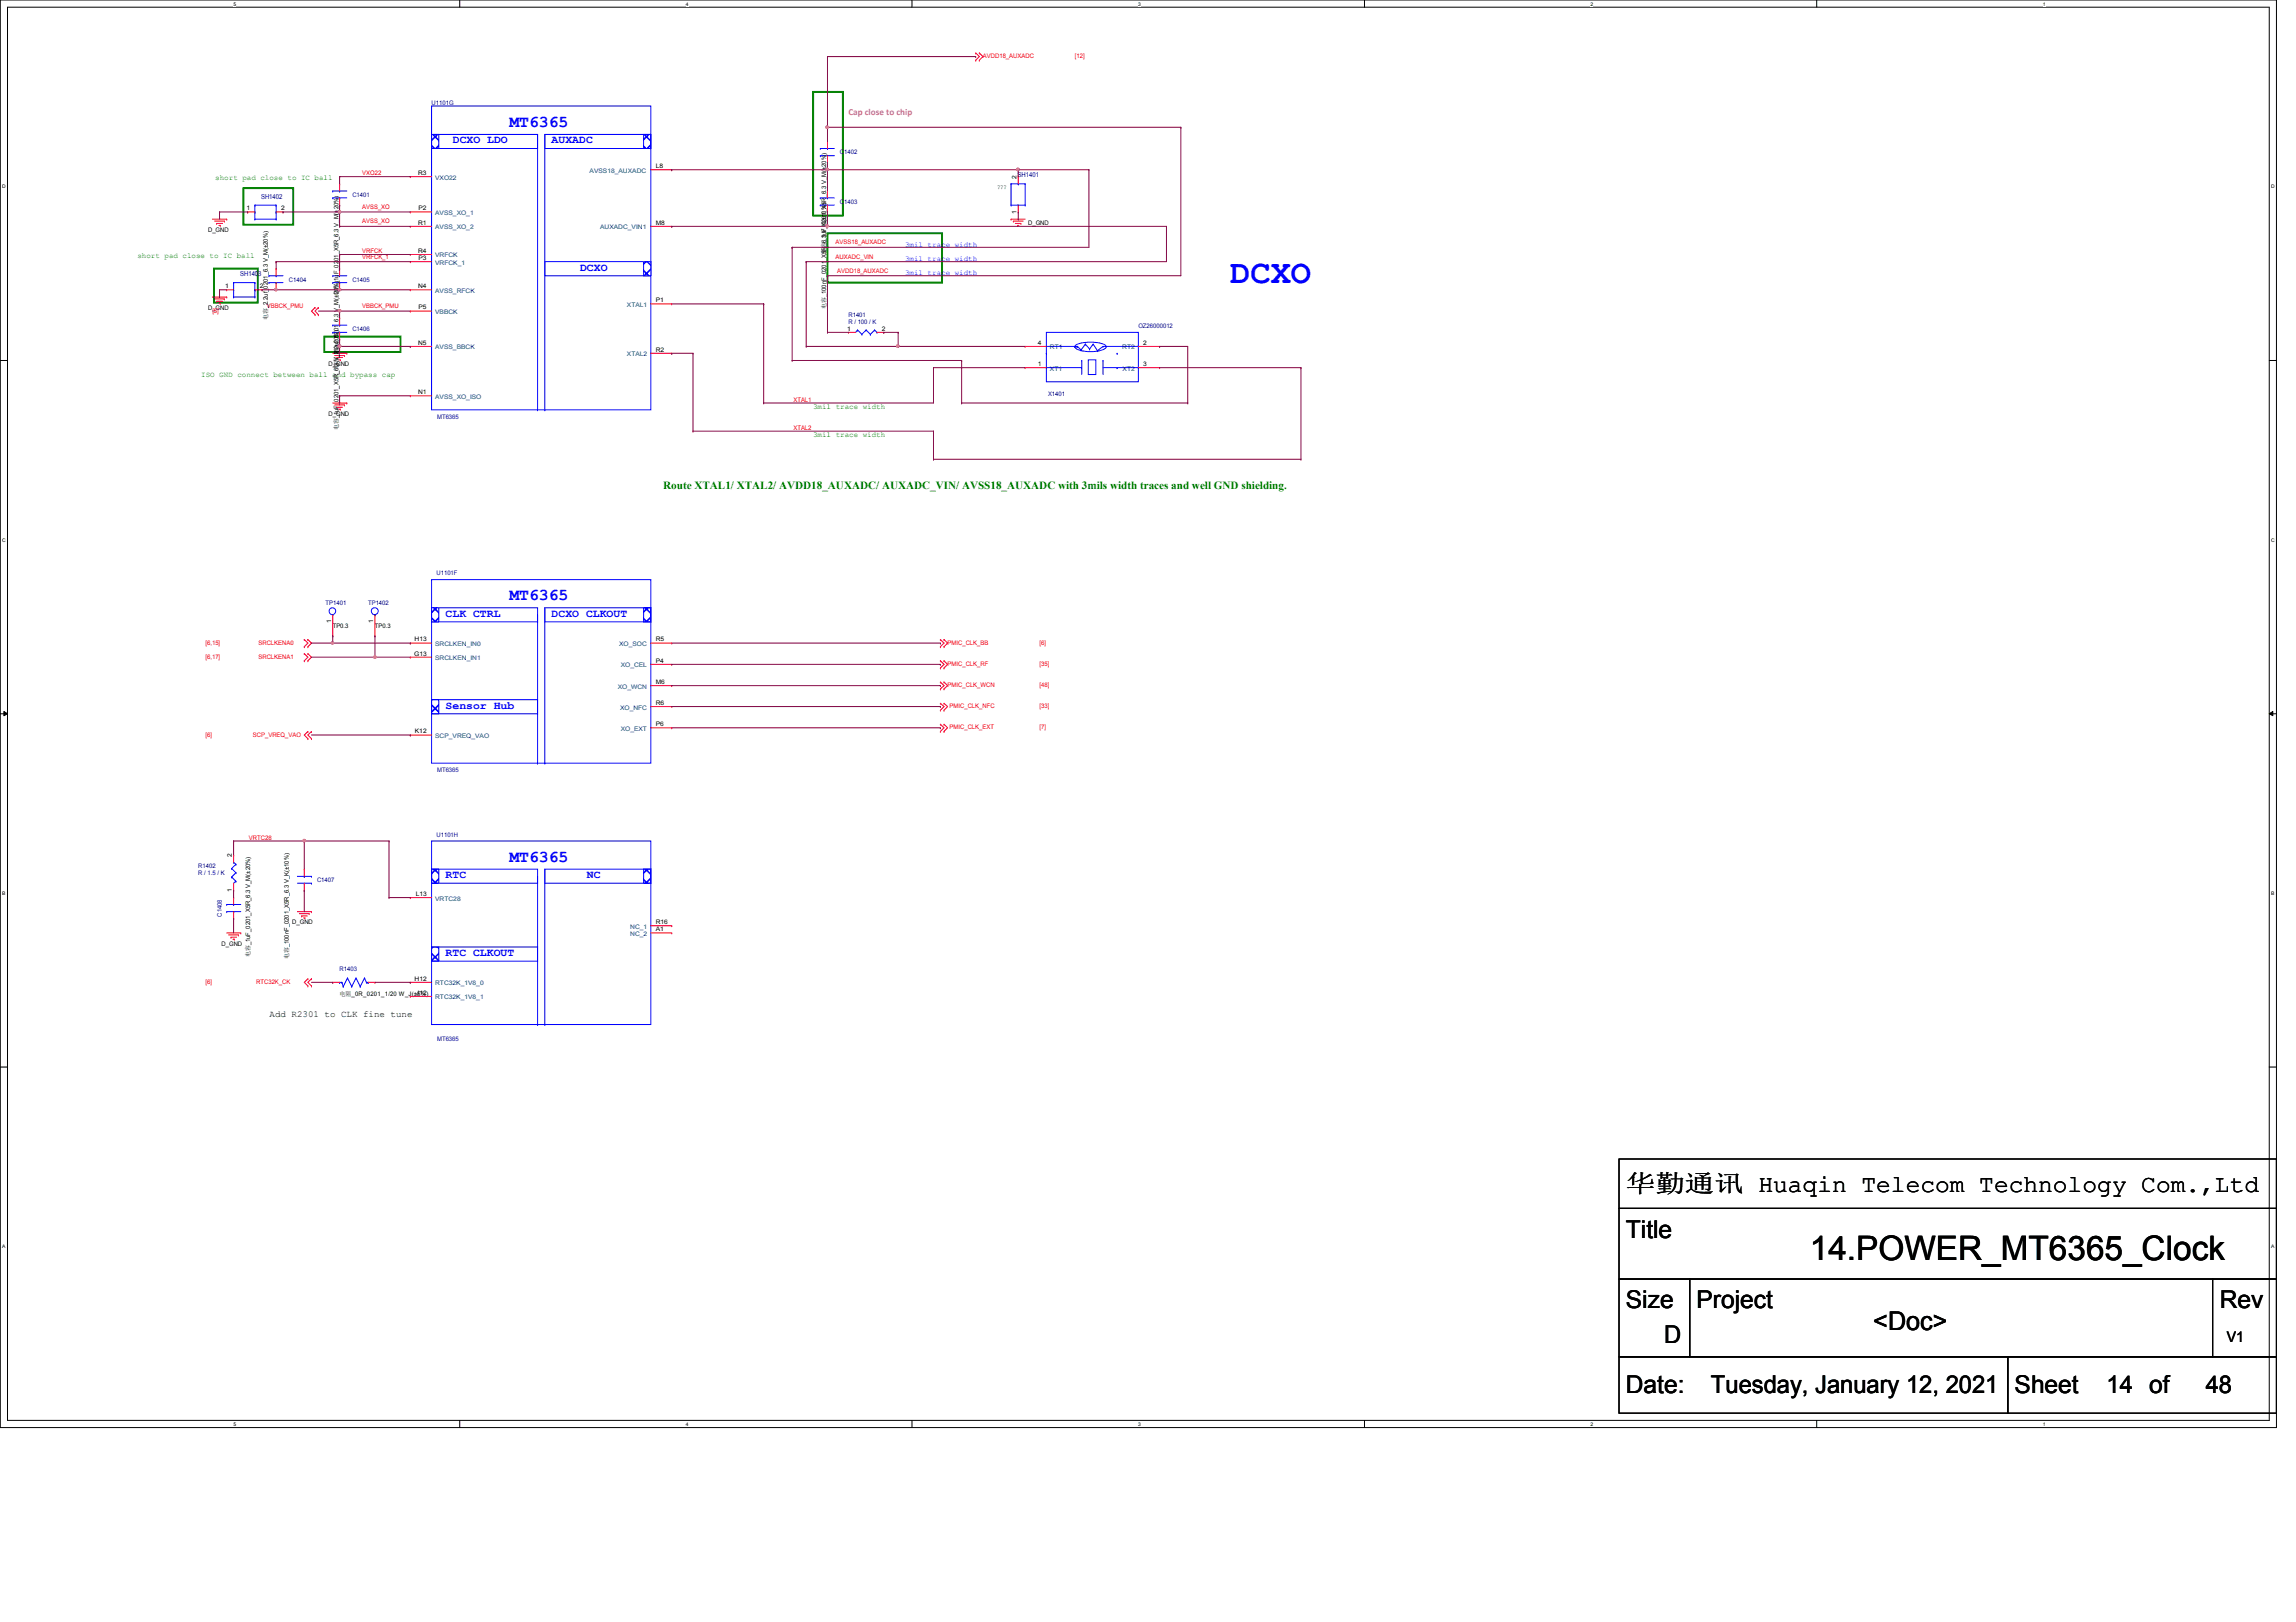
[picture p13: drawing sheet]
<svg xmlns="http://www.w3.org/2000/svg" width="297mm" height="210mm" viewBox="0 0 297 210" stroke-linecap="round" stroke-linejoin="round" font-family="sans-serif">
<defs><g id="words">
<text font-size="4.4" fill="#00f" x="159.2" y="36.6">DCXO</text>
<text font-size="4.4" x="234.1" y="163">14.POWER_MT6365_Clock</text>
<text font-size="3.3" x="242.4" y="172.2">&lt;Doc&gt;</text>
<g font-size="3.2">
<text x="210.3" y="154.3">华华华华 Huaqin Telecom Technology Com.,Ltd</text>
<text x="210.3" y="160.1">Title</text>
<text x="210.3" y="169.3">Size</text>
<text x="215.3" y="173.9">D</text>
<text x="219.5" y="169.3">Project</text>
<text x="287.2" y="169.3">Rev</text>
<text x="210.3" y="180.3">Date:</text>
<text x="221.4" y="180.3">Tuesday, January 12, 2021</text>
<text x="260.6" y="180.3">Sheet</text>
<text x="272.5" y="180.3">14 of</text>
<text x="285.4" y="180.3">48</text>
</g>
<g font-size="2.2" fill="#00f">
<text x="65.9" y="16.4">MT6365</text>
<text x="65.9" y="77.7">MT6365</text>
<text x="65.9" y="111.5">MT6365</text>
</g>
<text font-size="1.9" x="288.1" y="173.6">V1</text>
<g font-size="1.4" fill="#00f">
<text x="58.6" y="18.5">DCXO LDO</text>
<text x="71.4" y="18.5">AUXADC</text>
<text x="75.1" y="35">DCXO</text>
<text x="57.7" y="79.8">CLK CTRL</text>
<text x="71.4" y="79.8">DCXO CLKOUT</text>
<text x="57.7" y="91.7">Sensor Hub</text>
<text x="57.7" y="113.6">RTC</text>
<text x="75.9" y="113.6">NC</text>
<text x="57.7" y="123.7">RTC CLKOUT</text>
</g>
<text font-size="1.4" fill="#008000" x="85.8" y="63.3">Route XTAL1/ XTAL2/ AVDD18_AUXADC/ AUXADC_VIN/ AVSS18_AUXADC with 3mils width traces and well GND shielding.</text>
<text font-size="1.2" fill="#f0f" x="109.8" y="14.9">Cap close to chip</text>
<text font-size="1.2" x="34.9" y="131.6">Add R2301 to CLK fine tune</text>
<g font-size="1" fill="#008000">
<text x="27.9" y="23.3">short pad close to IC ball</text>
<text x="17.8" y="33.4">short pad close to IC ball</text>
<text x="26" y="48.7">ISO GND connect between ball and bypass cap</text>
<text x="105.2" y="53">3mil trace width</text>
<text x="105.2" y="56.6">3mil trace width</text>
</g>
<g font-size="1" fill="#00f">
<text x="117.1" y="31.9">3mil trace width</text>
<text x="117.1" y="35.6">3mil trace width</text>
<text x="117.1" y="33.7">3mil trace width</text>
</g>
<g font-size=".9" fill="#000080">
<text x="131.6" y="22.9">SH1401</text>
<text x="33.8" y="25.7">SH1402</text>
<text x="31.1" y="35.8">SH1403</text>
</g>
<g font-size=".8" fill="#f00">
<text x="127.2" y="7.5">AVDD18_AUXADC</text>
<text x="139.1" y="7.5">[12]</text>
<text x="46.9" y="22.7">VXO22</text>
<text x="46.9" y="28.9">AVSS_XO</text>
<text x="46.9" y="27">AVSS_XO</text>
<text x="46.9" y="33.5">VRFCK_1</text>
<text x="46.9" y="32.8">VRFCK</text>
<text x="108.1" y="33.5">AUXADC_VIN</text>
<text x="108.1" y="31.6">AVSS18_AUXADC</text>
<text x="108.3" y="35.3">AVDD18_AUXADC</text>
<text x="27.5" y="40.5">[5]</text>
<text x="34.5" y="39.9">VBBCK_PMU</text>
<text x="46.9" y="39.9">VBBCK_PMU</text>
<text x="102.7" y="52">XTAL1</text>
<text x="102.7" y="55.6">XTAL2</text>
<text x="26.6" y="83.4">[6,15]</text>
<text x="33.4" y="83.4">SRCLKENA0</text>
<text x="122.6" y="83.4">PMIC_CLK_BB</text>
<text x="134.5" y="83.4">[6]</text>
<text x="26.6" y="85.3">[6,17]</text>
<text x="33.4" y="85.3">SRCLKENA1</text>
<text x="122.6" y="86.2">PMIC_CLK_RF</text>
<text x="122.6" y="88.9">PMIC_CLK_WCN</text>
<text x="134.5" y="86.2">[35]</text>
<text x="134.5" y="88.9">[48]</text>
<text x="26.6" y="95.3">[6]</text>
<text x="32.7" y="95.3">SCP_VREQ_VAO</text>
<text x="122.8" y="91.7">PMIC_CLK_NFC</text>
<text x="122.8" y="94.4">PMIC_CLK_EXT</text>
<text x="134.5" y="91.7">[33]</text>
<text x="134.5" y="94.4">[7]</text>
<text x="32.2" y="108.7">VRTC28</text>
<text x="26.6" y="127.3">[6]</text>
<text x="33.1" y="127.3">RTC32K_CK</text>
</g>
<g font-size=".8" fill="#000080">
<text x="55.8" y="13.6">U1101G</text>
<text x="108.7" y="20">C1402</text>
<text x="45.6" y="25.5">C1401</text>
<text x="108.7" y="26.4">C1403</text>
<text x="37.4" y="36.4">C1404</text>
<text x="45.6" y="36.4">C1405</text>
<text x="109.8" y="41">R1401</text>
<text x="109.8" y="41.9">R / 100 / K</text>
<text x="45.6" y="42.8">C1406</text>
<text x="147.3" y="42.5">OZ26000012</text>
<text x="135.6" y="51.3">X1401</text>
<text x="56.6" y="54.2">MT6365</text>
<text x="56.5" y="74.5">U1101F</text>
<text x="42.1" y="78.3">TP1401</text>
<text x="47.6" y="78.3">TP1402</text>
<text x="56.6" y="99.9">MT6365</text>
<text x="25.7" y="112.4">R1402</text>
<text x="25.7" y="113.2">R / 1.5 / K</text>
<text x="56.5" y="108.3">U1101H</text>
<text x="28.7" y="118.6" transform="rotate(-90 28.7 118.6)">C1408</text>
<text x="41" y="114.2">C1407</text>
<text x="43.9" y="125.6">R1403</text>
<text x="56.6" y="134.7">MT6365</text>
</g>
<g font-size=".8">
<text x="54.1" y="22.6">R3</text>
<text x="84.8" y="21.8">L8</text>
<text x="131.5" y="23.2" transform="rotate(-90 131.5 23.2)">2</text>
<text x="31.9" y="27.2">1</text>
<text x="36.4" y="27.2">2</text>
<text x="54.1" y="29.1">R1</text>
<text x="54.1" y="27.2">P2</text>
<text x="84.8" y="29.1">M8</text>
<text x="129" y="24.5">???</text>
<text x="131.5" y="27.6" transform="rotate(-90 131.5 27.6)">1</text>
<text x="133" y="29.1">D_GND</text>
<text x="26.9" y="30.1">D_GND</text>
<text x="54.1" y="32.7">R4</text>
<text x="54.1" y="33.7">P3</text>
<text x="106.9" y="32.8" transform="rotate(-90 106.9 32.8)">电电_1uF_0201_X5R_6.3 V_M(±20%)</text>
<text x="26.9" y="40.1">D_GND</text>
<text x="29.1" y="37.3">1</text>
<text x="33.6" y="37.3">2</text>
<text x="34.7" y="41.4" transform="rotate(-90 34.7 41.4)">电电_2.2uf_0201_6.3 V_M(±20%)</text>
<text x="43.8" y="38.3" transform="rotate(-90 43.8 38.3)">电电_1uF_0201_X5R_6.3 V_M(±20%)</text>
<text x="54.1" y="37.3">N4</text>
<text x="54.1" y="40">P5</text>
<text x="84.8" y="39.1">P1</text>
<text x="106.9" y="40" transform="rotate(-90 106.9 40)">电电_100nF_0201_X5R_6.3 V_K(±10%)</text>
<text x="42.5" y="47.4">D_GND</text>
<text x="43.8" y="47.8" transform="rotate(-90 43.8 47.8)">电电_2.2uf_0201_6.3 V_M(±20%)</text>
<text x="54.1" y="44.6">N5</text>
<text x="84.8" y="45.5">R2</text>
<text x="109.6" y="42.8">1</text>
<text x="114.1" y="42.8">2</text>
<text x="134.3" y="47.4">1</text>
<text x="134.3" y="44.6">4</text>
<text x="147.9" y="44.6">2</text>
<text x="147.9" y="47.4">3</text>
<text x="42.5" y="53.8">D_GND</text>
<text x="54.1" y="51">N1</text>
<text x="43.8" y="55.7" transform="rotate(-90 43.8 55.7)">电电_1uF_0201_X5R_6.3 V_M(±20%)</text>
<text x="42.8" y="80.7" transform="rotate(-90 42.8 80.7)">1</text>
<text x="43" y="81.2">TP0.3</text>
<text x="48.3" y="80.7" transform="rotate(-90 48.3 80.7)">1</text>
<text x="48.5" y="81.2">TP0.3</text>
<text x="53.6" y="83">H13</text>
<text x="84.8" y="83">R5</text>
<text x="53.6" y="84.8">G13</text>
<text x="84.8" y="85.8">P4</text>
<text x="84.8" y="88.5">M6</text>
<text x="53.7" y="94.9">K12</text>
<text x="84.8" y="91.2">R6</text>
<text x="84.8" y="94">P6</text>
<text x="30" y="111" transform="rotate(-90 30 111)">2</text>
<text x="30" y="115.4" transform="rotate(-90 30 115.4)">1</text>
<text x="37.8" y="119.6">D_GND</text>
<text x="53.8" y="115.9">L13</text>
<text x="84.8" y="119.6">R16</text>
<text x="28.7" y="122.4">D_GND</text>
<text x="32.4" y="123.9" transform="rotate(-90 32.4 123.9)">电电_1uF_0201_X5R_6.3 V_M(±20%)</text>
<text x="37.4" y="124.1" transform="rotate(-90 37.4 124.1)">电电_100nF_0201_X5R_6.3 V_K(±10%)</text>
<text x="84.8" y="120.5">A1</text>
<text x="43.9" y="128.9">电电_0R_0201_1/20 W_J(±5%)</text>
<text x="53.6" y="126.9">H12</text>
<text x="53.8" y="128.7">J12</text>
</g>
<g font-size=".8" fill="#004080">
<text x="56.3" y="23.2">VXO22</text>
<text x="76.3" y="22.4">AVSS18_AUXADC</text>
<text x="56.3" y="29.7">AVSS_XO_2</text>
<text x="56.3" y="27.8">AVSS_XO_1</text>
<text x="77.6" y="29.7">AUXADC_VIN1</text>
<text x="56.3" y="33.3">VRFCK</text>
<text x="56.3" y="34.2">VRFCK_1</text>
<text x="56.3" y="37.9">AVSS_RFCK</text>
<text x="56.3" y="40.6">VBBCK</text>
<text x="81.1" y="39.7">XTAL1</text>
<text x="56.3" y="45.2">AVSS_BBCK</text>
<text x="81.1" y="46.1">XTAL2</text>
<text x="135.8" y="48">XT1</text>
<text x="135.8" y="45.2">RT1</text>
<text x="145.2" y="45.2">RT2</text>
<text x="145.2" y="48">XT2</text>
<text x="56.3" y="51.6">AVSS_XO_ISO</text>
<text x="56.3" y="83.6">SRCLKEN_IN0</text>
<text x="80.1" y="83.6">XO_SOC</text>
<text x="56.3" y="85.4">SRCLKEN_IN1</text>
<text x="79.9" y="89.1">XO_WCN</text>
<text x="80.3" y="86.4">XO_CEL</text>
<text x="56.3" y="95.5">SCP_VREQ_VAO</text>
<text x="80.2" y="91.8">XO_NFC</text>
<text x="80.3" y="94.6">XO_EXT</text>
<text x="56.3" y="116.5">VRTC28</text>
<text x="81.5" y="121.1">NC_2</text>
<text x="81.5" y="120.2">NC_1</text>
<text x="56.3" y="127.5">RTC32K_1V8_0</text>
<text x="56.3" y="129.3">RTC32K_1V8_1</text>
</g>
<g font-size=".6">
<text x="30.2" y=".7">5</text>
<text x="88.7" y=".7">4</text>
<text x="147.2" y=".7">3</text>
<text x="205.8" y=".7">2</text>
<text x="264.3" y=".7">1</text>
<text x=".3" y="24.4">D</text>
<text x="293.8" y="24.4">D</text>
<text x=".3" y="70.1">C</text>
<text x="293.8" y="70.1">C</text>
<text x=".3" y="115.8">B</text>
<text x="293.8" y="115.8">B</text>
<text x=".3" y="161.5">A</text>
<text x="293.8" y="161.5">A</text>
<text x="30.2" y="184.5">5</text>
<text x="88.7" y="184.5">4</text>
<text x="147.2" y="184.5">3</text>
<text x="205.8" y="184.5">2</text>
<text x="264.3" y="184.5">1</text>
</g>
</g></defs>
<path d="M0 0h294.5v184.7h-294.5zM1 .9h292.6v182.9h-292.6z" fill="none" stroke="#000" stroke-width=".13"/>
<g fill="#fff">
<path d="M30.2 .1h.4v.7h-.4z"/>
<path d="M30.2 183.9h.4v.8h-.4z"/>
</g>
<path d="M59.5 0v.9M59.5 183.8v.9" fill="none" stroke="#000" stroke-width=".13"/>
<g fill="#fff">
<path d="M88.7 .1h.4v.7h-.4z"/>
<path d="M88.7 183.9h.4v.8h-.4z"/>
</g>
<path d="M118 0v.9M118 183.8v.9" fill="none" stroke="#000" stroke-width=".13"/>
<g fill="#fff">
<path d="M147.2 .1h.4v.7h-.4z"/>
<path d="M147.2 183.9h.4v.8h-.4z"/>
</g>
<path d="M176.5 0v.9M176.5 183.8v.9" fill="none" stroke="#000" stroke-width=".13"/>
<g fill="#fff">
<path d="M205.8 .1h.3v.7h-.3z"/>
<path d="M205.8 183.9h.3v.8h-.3z"/>
</g>
<path d="M235 0v.9M235 183.8v.9" fill="none" stroke="#000" stroke-width=".13"/>
<g fill="#fff">
<path d="M264.3 .1h.3v.7h-.3z"/>
<path d="M264.3 183.9h.3v.8h-.3z"/>
<path d="M.3 23.8h.5v.7h-.5z"/>
<path d="M293.8 23.8h.5v.7h-.5z"/>
<path d="M.3 69.5h.5v.7h-.5z"/>
<path d="M293.8 69.5h.5v.7h-.5z"/>
</g>
<path d="M0 46.7h1M293.6 46.7h.9" fill="none" stroke="#000" stroke-width=".13"/>
<g fill="#fff">
<path d="M.3 115.2h.4v.8h-.4z"/>
<path d="M293.8 115.2h.5v.8h-.5z"/>
</g>
<path d="M0 92.4h1M.5 92.1l.5 .3-.5 .2zM293.6 92.4l.4-.3v.5zM293.6 92.4h.9" fill="none" stroke="#000" stroke-width=".13"/>
<path d="M.5 92.1l.5 .3-.5 .2zM293.6 92.4l.4-.3v.5z" fill="#000"/>
<g fill="#fff">
<path d="M.3 160.9h.4v.8h-.4z"/>
<path d="M293.8 160.9h.4v.8h-.4z"/>
</g>
<path d="M0 138.1h1M293.6 138.1h.9M209.5 156.4h85v9.1h-85zM209.5 150h85v6.4h-85zM209.5 165.5h9.1v10.1h-9.1zM209.5 175.6h50.2v7.3h-50.2zM218.6 165.5h67.6v10.1h-67.6zM259.7 175.6h34.8v7.3h-34.8zM286.2 165.5h8.3v10.1h-8.3z" fill="none" stroke="#000" stroke-width=".13"/>
<path d="M105.2 11.9h3.8v16h-3.8zM27.7 34.8h5.7v4.4h-5.7zM31.5 24.3h6.4v4.8h-6.4zM107.1 30.2h14.8v6.4h-14.8zM41.9 43.6h9.9v2h-9.9z" fill="none" stroke="#008000" stroke-width=".25"/>
<g fill="none" stroke="#f00" stroke-width=".13">
<path d="M107.1 18.3h.1M107.1 18.3v.9M126.2 6.9h.1M126.2 7.8h.1M126.2 6.9l.5 .4-.5 .5M126.7 6.9h.1M126.7 7.8h.1M126.7 6.9l.5 .4-.5 .5M27.5 28.4h1.8M27.5 38.4h1.8M27.8 28.6h1.2M27.8 38.7h1.2"/>
<path d="M28 28.9h.1M28 39h.1M28 28.9h.8M28 39h.8M28.3 29.2h.2M28.3 39.2h.2M28.5 29.2h.1M28.5 39.2h.1M29 28.6h.1M29 38.7h.1M29.3 37.5h.1M29.3 37.5h.9"/>
<path d="M29.3 28.4h.1M29.3 38.4h.1M32 27.4h.1M32 27.4h1M33 37.5h.9M33.9 37.5h.1M35.7 27.4h.9M36.6 27.4h.1M40.8 39.8h.1M40.8 39.8l-.5 .5 .5 .4M41.2 39.8h.1M41.2 39.8l-.4 .5 .4 .4"/>
<path d="M107.1 21h.1M107.1 24.7h.1M107.1 27.4h.1M107.1 20.2v.8M107.1 24.7v.9M107.1 26.5v.9M130.8 28.4h.1M130.8 28.4h1.8M131.1 28.6h.1M131.1 28.6h1.3M131.4 28.9h.7M131.7 29.2h.1"/>
<path d="M132.1 28.9h.1M40.8 40.7h.1M41.2 40.7h.1M43 45.7h1.9M43 52.2h1.9M43.3 46h1.3M43.3 52.4h1.3M43.6 46.3h.1M43.6 52.7h.1M43.6 46.3h.7M43.6 52.7h.7M43.9 46.6h.1"/>
<path d="M43.9 53h.1M44 46.6h.1M44 53h.1M44.6 46h.1M44.6 52.4h.1M44.9 45.7h.1M44.9 52.2h.1M109.8 43h.1M109.8 43h.9M113.4 43h.9M114.3 43h.1M43 79.6v2.7"/>
<path d="M39.4 84.6h.1M39.4 85.5h.1M39.4 82.8h.1M39.4 83.7h.1M39.4 84.6l.4 .4-.4 .5M39.4 82.8l.4 .4-.4 .5M39.8 85.5h.1M39.8 84.6h.1M39.8 83.7h.1M39.8 82.8h.1M39.8 94.7h.1M39.8 95.6h.1"/>
<path d="M39.8 84.6l.5 .4-.5 .5M39.8 82.8l.5 .4-.5 .5M39.8 94.7l-.4 .4 .4 .5M40.3 94.7h.1M40.3 95.6h.1M40.3 94.7l-.5 .4 .5 .5M43 82.3h.1M121.7 88.3h.1M121.7 89.2h.1M121.7 91h.1M121.7 91.9h.1M121.7 93.7h.1"/>
<path d="M121.7 94.7h.1M121.7 82.8h.1M121.7 83.7h.1M121.7 85.5h.1M121.7 86.4h.1M121.7 88.3l.4 .4-.4 .5M121.7 91l.4 .4-.4 .5M121.7 93.7l.4 .5-.4 .5M121.7 82.8l.4 .4-.4 .5M121.7 85.5l.4 .5-.4 .4M122.1 88.3h.1M122.1 89.2h.1"/>
<path d="M122.1 91h.1M122.1 91.9h.1M122.1 93.7h.1M122.1 94.7h.1M122.1 82.8h.1M122.1 83.7h.1M122.1 85.5h.1M122.1 86.4h.1M122.1 88.3l.5 .4-.5 .5M122.1 91l.5 .4-.5 .5M122.1 93.7l.5 .5-.5 .5M122.1 82.8l.5 .4-.5 .5"/>
<path d="M122.1 85.5l.5 .5-.5 .4M30.2 115.2h.1M30.2 110.7h.1M30.2 116.2h.1M30.2 118.9h.1M30.2 110.7v.9M30.2 114.3v.9M30.2 116.2v.8M30.2 118v.9M38.5 118h1.8M38.7 118.2h1.3M39 118.5h.1"/>
<path d="M39 118.5h.7M39.3 118.8h.2M39.4 112.5h.1M39.4 115.2h.1M39.4 112.5v.9M39.4 114.3v.9M39.5 118.8h.1M40 118.2h.1M40.3 118h.1M29.3 120.7h1.9M29.6 121h1.3M29.9 121.3h.1"/>
<path d="M29.9 121.3h.7M30.1 121.5h.2M30.3 121.5h.1M30.9 121h.1M31.2 120.7h.1M39.8 127.6h.1M39.8 126.7h.1M39.8 126.7l-.4 .4 .4 .5M40.3 127.6h.1M40.3 126.7h.1M40.3 126.7l-.5 .4 .5 .5M43 127.1h.1"/>
<path d="M43 127.1h.9M47.6 127.1h.9M48.5 127.1h.1"/>
</g>
<g fill="none" stroke="#00f" stroke-width=".13">
<path d="M106.1 19.2h.1M106.1 19.2h1.8M107.1 19.2h.1M30.2 37.5h.1M30.2 36.6h.1M30.2 38.4h.1M30.2 36.6h2.8M30.2 36.6v1.8M30.2 38.4h2.8M33 27.4h.1M33 26.5h.1M33 28.4h.1"/>
<path d="M33 37.5h.1M33 38.4h.1M33 36.6h.1M33 26.5h2.7M33 26.5v1.9M33 36.6v1.8M33 28.4h2.7M35.7 27.4h.1M35.7 28.4h.1M35.7 26.5h.1M35.7 26.5v1.9M106.1 20.2h.1"/>
<path d="M106.1 25.6h.1M106.1 26.5h.1M106.1 26.5h1.8M106.1 20.2h1.8M106.1 25.6h1.8M107.1 20.2h.1M107.1 25.6h.1M107.1 26.5h.1M111 42.7h.1M111 42.7l-.3 .3M111 42.7l.5 .6M111.5 43.3h.1"/>
<path d="M112.1 42.7h.1M112.1 42.7l-.6 .6M112.1 42.7l.5 .6M112.6 43.3h.1M113.2 42.7h.1M113.2 42.7l-.6 .6M113.2 42.7l.2 .3M113.4 43h.1M43 79.6h.1M29.3 117h.1M29.3 118h.1M29.3 117h1.9"/>
<path d="M29.3 118h1.9M30 113.5h.1M30 112.4h.1M30 113.5l.5 .5M30 112.4l.5 .5M30.2 111.6h.1M30.2 117h.1M30.2 118h.1M30.2 111.6l.3 .2M30.5 114h.1M30.5 112.9h.1M30.5 111.8h.1"/>
<path d="M30.5 114l-.3 .3M30.5 112.9l-.5 .6M30.5 111.8l-.5 .6M38.5 113.4h1.8M38.5 114.3h1.8M39.4 113.4h.1M39.4 114.3h.1M40.3 113.4h.1M40.3 114.3h.1M69.5 113.4v19.2M43.9 127.1h.1M43.9 127.1h.3"/>
<path d="M44.2 127.1h.1M44.2 127.1l.2 .6M44.4 127.7h.1M45 126.6h.1M45 126.6l-.6 1.1M45 126.6l.5 1.1M45.5 127.7h.1M46.1 126.6h.1M46.1 126.6l-.6 1.1M46.1 126.6l.5 1.1M46.6 127.7h.1M47.2 126.6h.1"/>
<path d="M47.2 126.6l-.6 1.1M47.2 126.6l.2 .5M47.4 127.1h.1M47.4 127.1h.2M47.6 127.1h.1M69.5 132.6h.1"/>
<circle cx="43" cy="79.1" r=".44"/>
</g>
<path d="M83.3 112.5h.9v1.8h-.9z" fill-rule="evenodd" fill="#fff"/>
<path d="M83.3 112.5h.9v1.8h-.9z" fill-rule="evenodd" fill="#00f"/>
<path d="M83.3 112.5h.9v1.8h-.9z" fill="none" stroke="#00f" stroke-width=".13"/>
<path d="M55.8 112.5h1v1.8h-1z" fill-rule="evenodd" fill="#fff"/>
<path d="M55.8 112.5h1v1.8h-1z" fill-rule="evenodd" fill="#00f"/>
<path d="M55.8 112.5h1v1.8h-1zM55.8 108.8h28.4v23.8h-28.4zM70.5 112.5h13.7v1.8h-13.7zM70.5 112.5v20.1M70.5 132.6h.1" fill="none" stroke="#00f" stroke-width=".13"/>
<path d="M55.8 122.6h1v1.8h-1z" fill-rule="evenodd" fill="#fff"/>
<path d="M55.8 122.6h1v1.8h-1z" fill-rule="evenodd" fill="#00f"/>
<path d="M55.8 78.7h13.7v1.8h-13.7zM69.5 79.6v19.2M69.5 98.8h.1M55.8 112.5h13.7v1.8h-13.7zM55.8 122.6h1v1.8h-1zM55.8 122.6h13.7v1.8h-13.7z" fill="none" stroke="#00f" stroke-width=".13"/>
<path d="M53.1 116.2h.1M53.1 116.2h2.7M84.2 119.8h2.7M86.9 119.8h.1M53.1 127.1h.1M53.1 128.9h.1M53.1 127.1h2.7M53.1 128.9h2.7M84.2 120.7h2.7M86.9 120.7h.1" fill="none" stroke="#f00" stroke-width=".13"/>
<path d="M83.3 78.7h.9v1.8h-.9z" fill-rule="evenodd" fill="#fff"/>
<path d="M83.3 78.7h.9v1.8h-.9z" fill-rule="evenodd" fill="#00f"/>
<path d="M83.3 78.7h.9v1.8h-.9z" fill="none" stroke="#00f" stroke-width=".13"/>
<path d="M55.8 78.7h1v1.8h-1z" fill-rule="evenodd" fill="#fff"/>
<path d="M55.8 78.7h1v1.8h-1z" fill-rule="evenodd" fill="#00f"/>
<path d="M55.8 78.7h1v1.8h-1zM55.8 75h28.4v23.8h-28.4zM70.5 78.7h13.7v1.8h-13.7zM70.5 78.7v20.1M70.5 98.8h.1" fill="none" stroke="#00f" stroke-width=".13"/>
<path d="M55.8 90.5h1v1.9h-1z" fill-rule="evenodd" fill="#fff"/>
<path d="M55.8 90.5h1v1.9h-1z" fill-rule="evenodd" fill="#00f"/>
<g fill="none" stroke="#00f" stroke-width=".13">
<path d="M55.8 17.4h13.7v1.8h-13.7zM69.5 17.4v35.6M34.8 35.7h.1M34.8 36.6h.1M34.8 35.7h1.8M34.8 36.6h1.8M35.7 35.7h.1M35.7 36.6h.1M43 35.7h.1M43 36.6h.1M43 35.7h1.9M43 36.6h1.9"/>
<path d="M43.9 35.7h.1M43.9 36.6h.1M130.8 26.5h.1M130.8 23.8h.1M130.8 26.5h1.8M130.8 23.8v2.7M130.8 23.8h1.8M131.7 23.8h.1M131.7 26.5h.1M132.6 26.5h.1M132.6 23.8h.1M132.6 23.8v2.7"/>
<path d="M69.5 53h.1M135.4 43h11.9v6.4h-11.9zM135.4 45.7h.1M135.4 47.6h.1M135.4 47.6h4.5M135.4 44.8h4M139.1 44.8h.1M139.2 44.7a4.8 4.8 0 0 1 3.8 0l.1 .2a1.53 1.53 0 0 1-1.4 .6 4.3 4.3 0 0 1-2.5-.4l-.1-.2zM139.3 44.8h.1M139.4 44.8h.1M139.4 44.8l.5 .5M139.9 45.3h.1"/>
<path d="M139.9 47.6h.1M139.9 46.7h.1M139.9 46.7v1.8M140.4 44.5h.1M140.4 44.5l.6 .7M140.4 44.5l-.5 .8M140.8 46.6h1v1.9h-1zM141 45.2h.1M141.4 44.5h.1M141.4 44.5l.6 .9M141.4 44.5l-.4 .7M142 45.4h.1"/>
<path d="M142.7 46.7h.1M142.7 44.8h.1M142.7 47.6h4.6M142.7 46.7v1.8M142.7 44.8h4.6M142.7 44.8l-.7 .6M144.5 47.6h.1M144.5 45.7h.1M147.3 47.6h.1M48.5 79.6h.1M55.8 90.5h1v1.9h-1zM55.8 90.5h13.7v1.9h-13.7z"/>
<circle cx="48.5" cy="79.1" r=".45"/>
</g>
<g fill="none" stroke="#f00" stroke-width=".13">
<path d="M35.7 34.8h.1M35.7 37.5h.1M35.7 34.8v.9M35.7 36.6v.9M43.9 34.8h.1M43.9 37.5h.1M43.9 34.8v.9M43.9 36.6v.9M131.7 22.9h.1M131.7 27.4h.1M131.7 22.9v.9M131.7 26.5v.9"/>
<path d="M132.6 47.6h.1M132.6 44.8h.1M132.6 47.6h2.8M132.6 44.8h2.8M147.3 47.6h2.7M147.3 44.8h2.7M150 44.8h.1M150 47.6h.1M48.5 79.6v2.7M48.5 82.3h.1M53.1 85h.1M53.1 83.2h.1"/>
<path d="M53.1 95.1h.1M53.1 85h2.7M53.1 83.2h2.7M53.1 95.1h2.7M84.2 83.2h2.7M84.2 91.4h2.7M84.2 86h2.7M84.2 88.7h2.7M84.2 94.2h2.7M86.9 91.4h.1M86.9 86h.1M86.9 88.7h.1"/>
<path d="M86.9 83.2h.1M86.9 94.2h.1"/>
</g>
<path d="M83.3 17.4h.9v1.8h-.9z" fill-rule="evenodd" fill="#fff"/>
<path d="M83.3 17.4h.9v1.8h-.9z" fill-rule="evenodd" fill="#00f"/>
<path d="M83.3 17.4h.9v1.8h-.9z" fill="none" stroke="#00f" stroke-width=".13"/>
<path d="M55.8 17.4h1v1.8h-1z" fill-rule="evenodd" fill="#fff"/>
<path d="M55.8 17.4h1v1.8h-1z" fill-rule="evenodd" fill="#00f"/>
<path d="M55.8 17.4h1v1.8h-1zM55.8 13.7h28.4v39.3h-28.4zM70.5 17.4h13.7v1.8h-13.7zM70.5 17.4v35.6M70.5 33.9h13.7v1.8h-13.7zM70.5 53h.1" fill="none" stroke="#00f" stroke-width=".13"/>
<path d="M83.3 33.9h.9v1.8h-.9z" fill-rule="evenodd" fill="#fff"/>
<path d="M83.3 33.9h.9v1.8h-.9z" fill-rule="evenodd" fill="#00f"/>
<g fill="none" stroke="#00f" stroke-width=".13">
<path d="M43 24.7h.1M43 25.6h.1M43 24.7h1.9M43 25.6h1.9M43.9 24.7h.1M43.9 25.6h.1M83.3 33.9h.9v1.8h-.9zM43 42.1h.1M43 43h.1M43 42.1h1.9M43 43h1.9M43.9 42.1h.1"/>
<path d="M43.9 43h.1"/>
</g>
<g fill="none" stroke="#f00" stroke-width=".13">
<path d="M43.9 23.8h.1M43.9 26.5h.1M43.9 23.8v.9M43.9 25.6v.9M53.1 29.3h.1M53.1 37.5h.1M53.1 27.4h.1M53.1 22.9h.1M53.1 32.9h.1M53.1 33.9h.1M53.1 29.3h2.7M53.1 37.5h2.7"/>
<path d="M53.1 27.4h2.7M53.1 22.9h2.7M53.1 32.9h2.7M53.1 33.9h2.7M84.2 39.3h2.7M84.2 29.3h2.7M84.2 22h2.7M86.9 39.3h.1M86.9 29.3h.1M86.9 22h.1M43.9 41.1h.1M43.9 43.9h.1"/>
<path d="M43.9 41.1v1M43.9 43v.9M53.1 44.8h.1M53.1 51.2h.1M53.1 40.3h.1M53.1 44.8h2.7M53.1 51.2h2.7M53.1 40.3h2.7M84.2 45.7h2.7M86.9 45.7h.1"/>
</g>
<g fill="none" stroke="#800040" stroke-width=".13">
<path d="M40.3 83.2h2.7M43 83.2h.1M86.9 86h34.8M121.7 86h.1M30.2 118.9h.1M30.2 108.8h.1M30.2 115.2h.1M30.2 108.8v1.9M30.2 115.2v1M30.2 118.9v1.8M30.2 108.8h20.1M39.4 108.8h.1"/>
<path d="M39.4 115.2h.1M39.4 108.8v3.7M39.4 115.2v2.8M40.3 127.1h2.7M43 127.1h.1M48.5 127.1h4.6M53.1 127.1h.1"/>
</g>
<path d="M39.2 108.7h.3v.2h-.3z" fill-rule="evenodd" fill="#f0f"/>
<path d="M39.2 108.7h.3v.2h-.3z" fill="none" stroke="#f0f" stroke-width=".13"/>
<g fill="none" stroke="#800040" stroke-width=".13">
<path d="M107.1 16.5h.1M107.1 7.3v9.2M41.2 40.3h2.7M43.9 40.3h.1M43 83.2h10.1M48.5 82.3h.1M48.5 85h.1M48.5 82.3v2.7M48.5 85h4.6M53.1 83.2h.1M86.9 83.2h34.8M86.9 88.7h34.8"/>
<path d="M86.9 91.4h34.8M86.9 94.2h34.8M121.7 83.2h.1M121.7 88.7h.1M121.7 91.4h.1M121.7 94.2h.1M50.3 108.8h.1M50.3 116.2h.1M50.3 108.8v7.4M50.3 116.2h2.8"/>
</g>
<path d="M42.9 83.1h.2v.2h-.2z" fill-rule="evenodd" fill="#f0f"/>
<path d="M42.9 83.1h.2v.2h-.2z" fill="none" stroke="#f0f" stroke-width=".13"/>
<path d="M40.3 85h8.2M48.5 85h.1" fill="none" stroke="#800040" stroke-width=".13"/>
<path d="M48.4 84.9h.2v.3h-.2z" fill-rule="evenodd" fill="#f0f"/>
<path d="M48.4 84.9h.2v.3h-.2z" fill="none" stroke="#f0f" stroke-width=".13"/>
<path d="M107.1 16.5h.1M107.1 16.5v1.8M107.1 16.5h45.7M40.3 95.1h12.8M53.1 95.1h.1" fill="none" stroke="#800040" stroke-width=".13"/>
<path d="M106.9 16.3h.2v.3h-.2z" fill-rule="evenodd" fill="#f0f"/>
<path d="M106.9 16.3h.2v.3h-.2z" fill="none" stroke="#f0f" stroke-width=".13"/>
<path d="M152.8 16.5h.1M152.8 16.5v19.2M86.9 22h.1M86.9 22h20.2M107.1 21h.1M107.1 22h.1M107.1 21v3.7" fill="none" stroke="#800040" stroke-width=".13"/>
<path d="M106.9 21.8h.2v.2h-.2z" fill-rule="evenodd" fill="#f0f"/>
<path d="M106.9 21.8h.2v.2h-.2z" fill="none" stroke="#f0f" stroke-width=".13"/>
<path d="M107.1 22h.1M107.1 22h24.6" fill="none" stroke="#800040" stroke-width=".13"/>
<path d="M131.6 21.8h.2v.2h-.2z" fill-rule="evenodd" fill="#f0f"/>
<path d="M131.6 21.8h.2v.2h-.2z" fill="none" stroke="#f0f" stroke-width=".13"/>
<g fill="none" stroke="#800040" stroke-width=".13">
<path d="M28.4 27.4h.1M28.4 27.4v1M28.4 27.4h3.6M32 27.4h.1M43.9 22.9h.1M43.9 26.5h.1M43.9 27.4h.1M43.9 29.3h.1M43.9 22.9v.9M43.9 26.5v2.8M43.9 22.9h9.2M43.9 27.4h9.2"/>
<path d="M43.9 29.3h9.2M86.9 29.3h.1M86.9 29.3h64M107.1 27.4h.1M107.1 29.3h.1M107.1 27.4v1.9M131.7 22h.1M131.7 22v.9M131.7 22h9.2M140.9 22h.1M140.9 22v10"/>
</g>
<path d="M106.9 29.1h.2v.3h-.2z" fill-rule="evenodd" fill="#f0f"/>
<path d="M106.9 29.1h.2v.3h-.2z" fill="none" stroke="#f0f" stroke-width=".13"/>
<g fill="none" stroke="#800040" stroke-width=".13">
<path d="M35.7 33.9h.1M35.7 37.5h.1M35.7 33.9v.9M35.7 33.9h17.4M35.7 37.5h8.2M43.9 32.9h.1M43.9 32.9v1.9M43.9 32.9h9.2M102.5 32h.1M102.5 32v14.6M102.5 32h38.4M104.3 33.9h.1"/>
<path d="M104.3 33.9v10.9M107.1 35.7h.1M107.1 35.7h45.7M107.1 35.7v7.3M150.9 29.3h.1M150.9 29.3v4.6h-46.6"/>
</g>
<path d="M43.8 37.4h.3v.2h-.3z" fill-rule="evenodd" fill="#f0f"/>
<path d="M43.8 37.4h.3v.2h-.3z" fill="none" stroke="#f0f" stroke-width=".13"/>
<path d="M35.5 37.4h.3v.2h-.3z" fill-rule="evenodd" fill="#f0f"/>
<path d="M35.5 37.4h.3v.2h-.3z" fill="none" stroke="#f0f" stroke-width=".13"/>
<path d="M43.9 37.5h.1M43.9 37.5h9.2M86.9 39.3h11.9M98.8 39.3h.1M98.8 39.3v12.9M43.9 40.3h.1M43.9 40.3h9.2" fill="none" stroke="#800040" stroke-width=".13"/>
<path d="M43.8 40.1h.3v.2h-.3z" fill-rule="evenodd" fill="#f0f"/>
<path d="M43.8 40.1h.3v.2h-.3z" fill="none" stroke="#f0f" stroke-width=".13"/>
<g fill="none" stroke="#800040" stroke-width=".13">
<path d="M43.9 40.3h.1M43.9 43.9h.1M43.9 44.8h.1M43.9 40.3v.8M43.9 43.9v1.8M43.9 44.8h9.2M53.1 44.8h.1M107.1 43h.1M107.1 43h2.7M114.3 43h.1M114.3 43h1.9M116.2 43h.1"/>
<path d="M116.2 43v1.8"/>
</g>
<path d="M43.8 44.7h.3v.2h-.3z" fill-rule="evenodd" fill="#f0f"/>
<path d="M43.8 44.7h.3v.2h-.3z" fill="none" stroke="#f0f" stroke-width=".13"/>
<path d="M104.3 44.8h.1M104.3 44.8h11.9" fill="none" stroke="#800040" stroke-width=".13"/>
<path d="M116 44.7h.3v.2h-.3z" fill-rule="evenodd" fill="#f0f"/>
<path d="M116 44.7h.3v.2h-.3z" fill="none" stroke="#f0f" stroke-width=".13"/>
<g fill="none" stroke="#800040" stroke-width=".13">
<path d="M36.6 27.4h.1M36.6 27.4h7.3M43.9 51.2h.1M43.9 51.2v1M43.9 51.2h9.2M86.9 45.7h.1M86.9 45.7h2.8M89.7 45.7h.1M89.7 55.8h.1M89.7 45.7v10.1M89.7 55.8h31.1M98.8 52.2h.1"/>
<path d="M102.5 46.6h.1M102.5 46.6h21.9M116.2 44.8h.1M116.2 44.8h16.4M120.8 47.6h.1M120.8 55.8h.1M120.8 59.4h.1M120.8 47.6v4.6h-22M120.8 55.8v3.6M120.8 47.6h11.8M120.8 59.4h47.5M124.4 46.6h.1"/>
<path d="M124.4 52.2h.1M124.4 46.6v5.6M124.4 52.2h29.3M153.7 52.2h.1M153.7 44.8v7.4"/>
</g>
<path d="M43.8 27.3h.3v.2h-.3z" fill-rule="evenodd" fill="#f0f"/>
<path d="M43.8 27.3h.3v.2h-.3z" fill="none" stroke="#f0f" stroke-width=".13"/>
<g fill="none" stroke="#800040" stroke-width=".13">
<path d="M107.1 7.3h19.1M126.2 7.3h.1M28.4 37.5h.1M28.4 38.4h.1M28.4 37.5h.9M28.4 37.5v.9M33.9 37.5h.1M33.9 37.5h1.8M131.7 28.4h.1M131.7 27.4v1M150 44.8h.1M150 47.6h18.3"/>
<path d="M150 44.8h3.7M168.3 47.6h.1M168.3 59.4h.1M168.3 47.6v11.8M43 82.3h.1M43 82.3v.9"/>
</g>
<path d="M39.2 108.7h.3v.2h-.3z" fill-rule="evenodd" fill="#f0f"/>
<path d="M39.2 108.7h.3v.2h-.3z" fill="none" stroke="#f0f" stroke-width=".13"/>
<path d="M42.9 83.1h.2v.2h-.2z" fill-rule="evenodd" fill="#f0f"/>
<path d="M42.9 83.1h.2v.2h-.2z" fill="none" stroke="#f0f" stroke-width=".13"/>
<path d="M48.4 84.9h.2v.3h-.2z" fill-rule="evenodd" fill="#f0f"/>
<path d="M48.4 84.9h.2v.3h-.2z" fill="none" stroke="#f0f" stroke-width=".13"/>
<path d="M106.9 16.3h.2v.3h-.2z" fill-rule="evenodd" fill="#f0f"/>
<path d="M106.9 16.3h.2v.3h-.2z" fill="none" stroke="#f0f" stroke-width=".13"/>
<path d="M106.9 21.8h.2v.2h-.2z" fill-rule="evenodd" fill="#f0f"/>
<path d="M106.9 21.8h.2v.2h-.2z" fill="none" stroke="#f0f" stroke-width=".13"/>
<path d="M131.6 21.8h.2v.2h-.2z" fill-rule="evenodd" fill="#f0f"/>
<path d="M131.6 21.8h.2v.2h-.2z" fill="none" stroke="#f0f" stroke-width=".13"/>
<path d="M106.9 29.1h.2v.3h-.2z" fill-rule="evenodd" fill="#f0f"/>
<path d="M106.9 29.1h.2v.3h-.2z" fill="none" stroke="#f0f" stroke-width=".13"/>
<path d="M43.8 37.4h.3v.2h-.3z" fill-rule="evenodd" fill="#f0f"/>
<path d="M43.8 37.4h.3v.2h-.3z" fill="none" stroke="#f0f" stroke-width=".13"/>
<path d="M35.5 37.4h.3v.2h-.3z" fill-rule="evenodd" fill="#f0f"/>
<path d="M35.5 37.4h.3v.2h-.3z" fill="none" stroke="#f0f" stroke-width=".13"/>
<path d="M43.8 40.1h.3v.2h-.3z" fill-rule="evenodd" fill="#f0f"/>
<path d="M43.8 40.1h.3v.2h-.3z" fill="none" stroke="#f0f" stroke-width=".13"/>
<path d="M43.8 44.7h.3v.2h-.3z" fill-rule="evenodd" fill="#f0f"/>
<path d="M43.8 44.7h.3v.2h-.3z" fill="none" stroke="#f0f" stroke-width=".13"/>
<path d="M116 44.7h.3v.2h-.3z" fill-rule="evenodd" fill="#f0f"/>
<path d="M116 44.7h.3v.2h-.3z" fill="none" stroke="#f0f" stroke-width=".13"/>
<path d="M43.8 27.3h.3v.2h-.3z" fill-rule="evenodd" fill="#f0f"/>
<path d="M43.8 27.3h.3v.2h-.3z" fill="none" stroke="#f0f" stroke-width=".13"/>
<use href="#words"/>
</svg>
